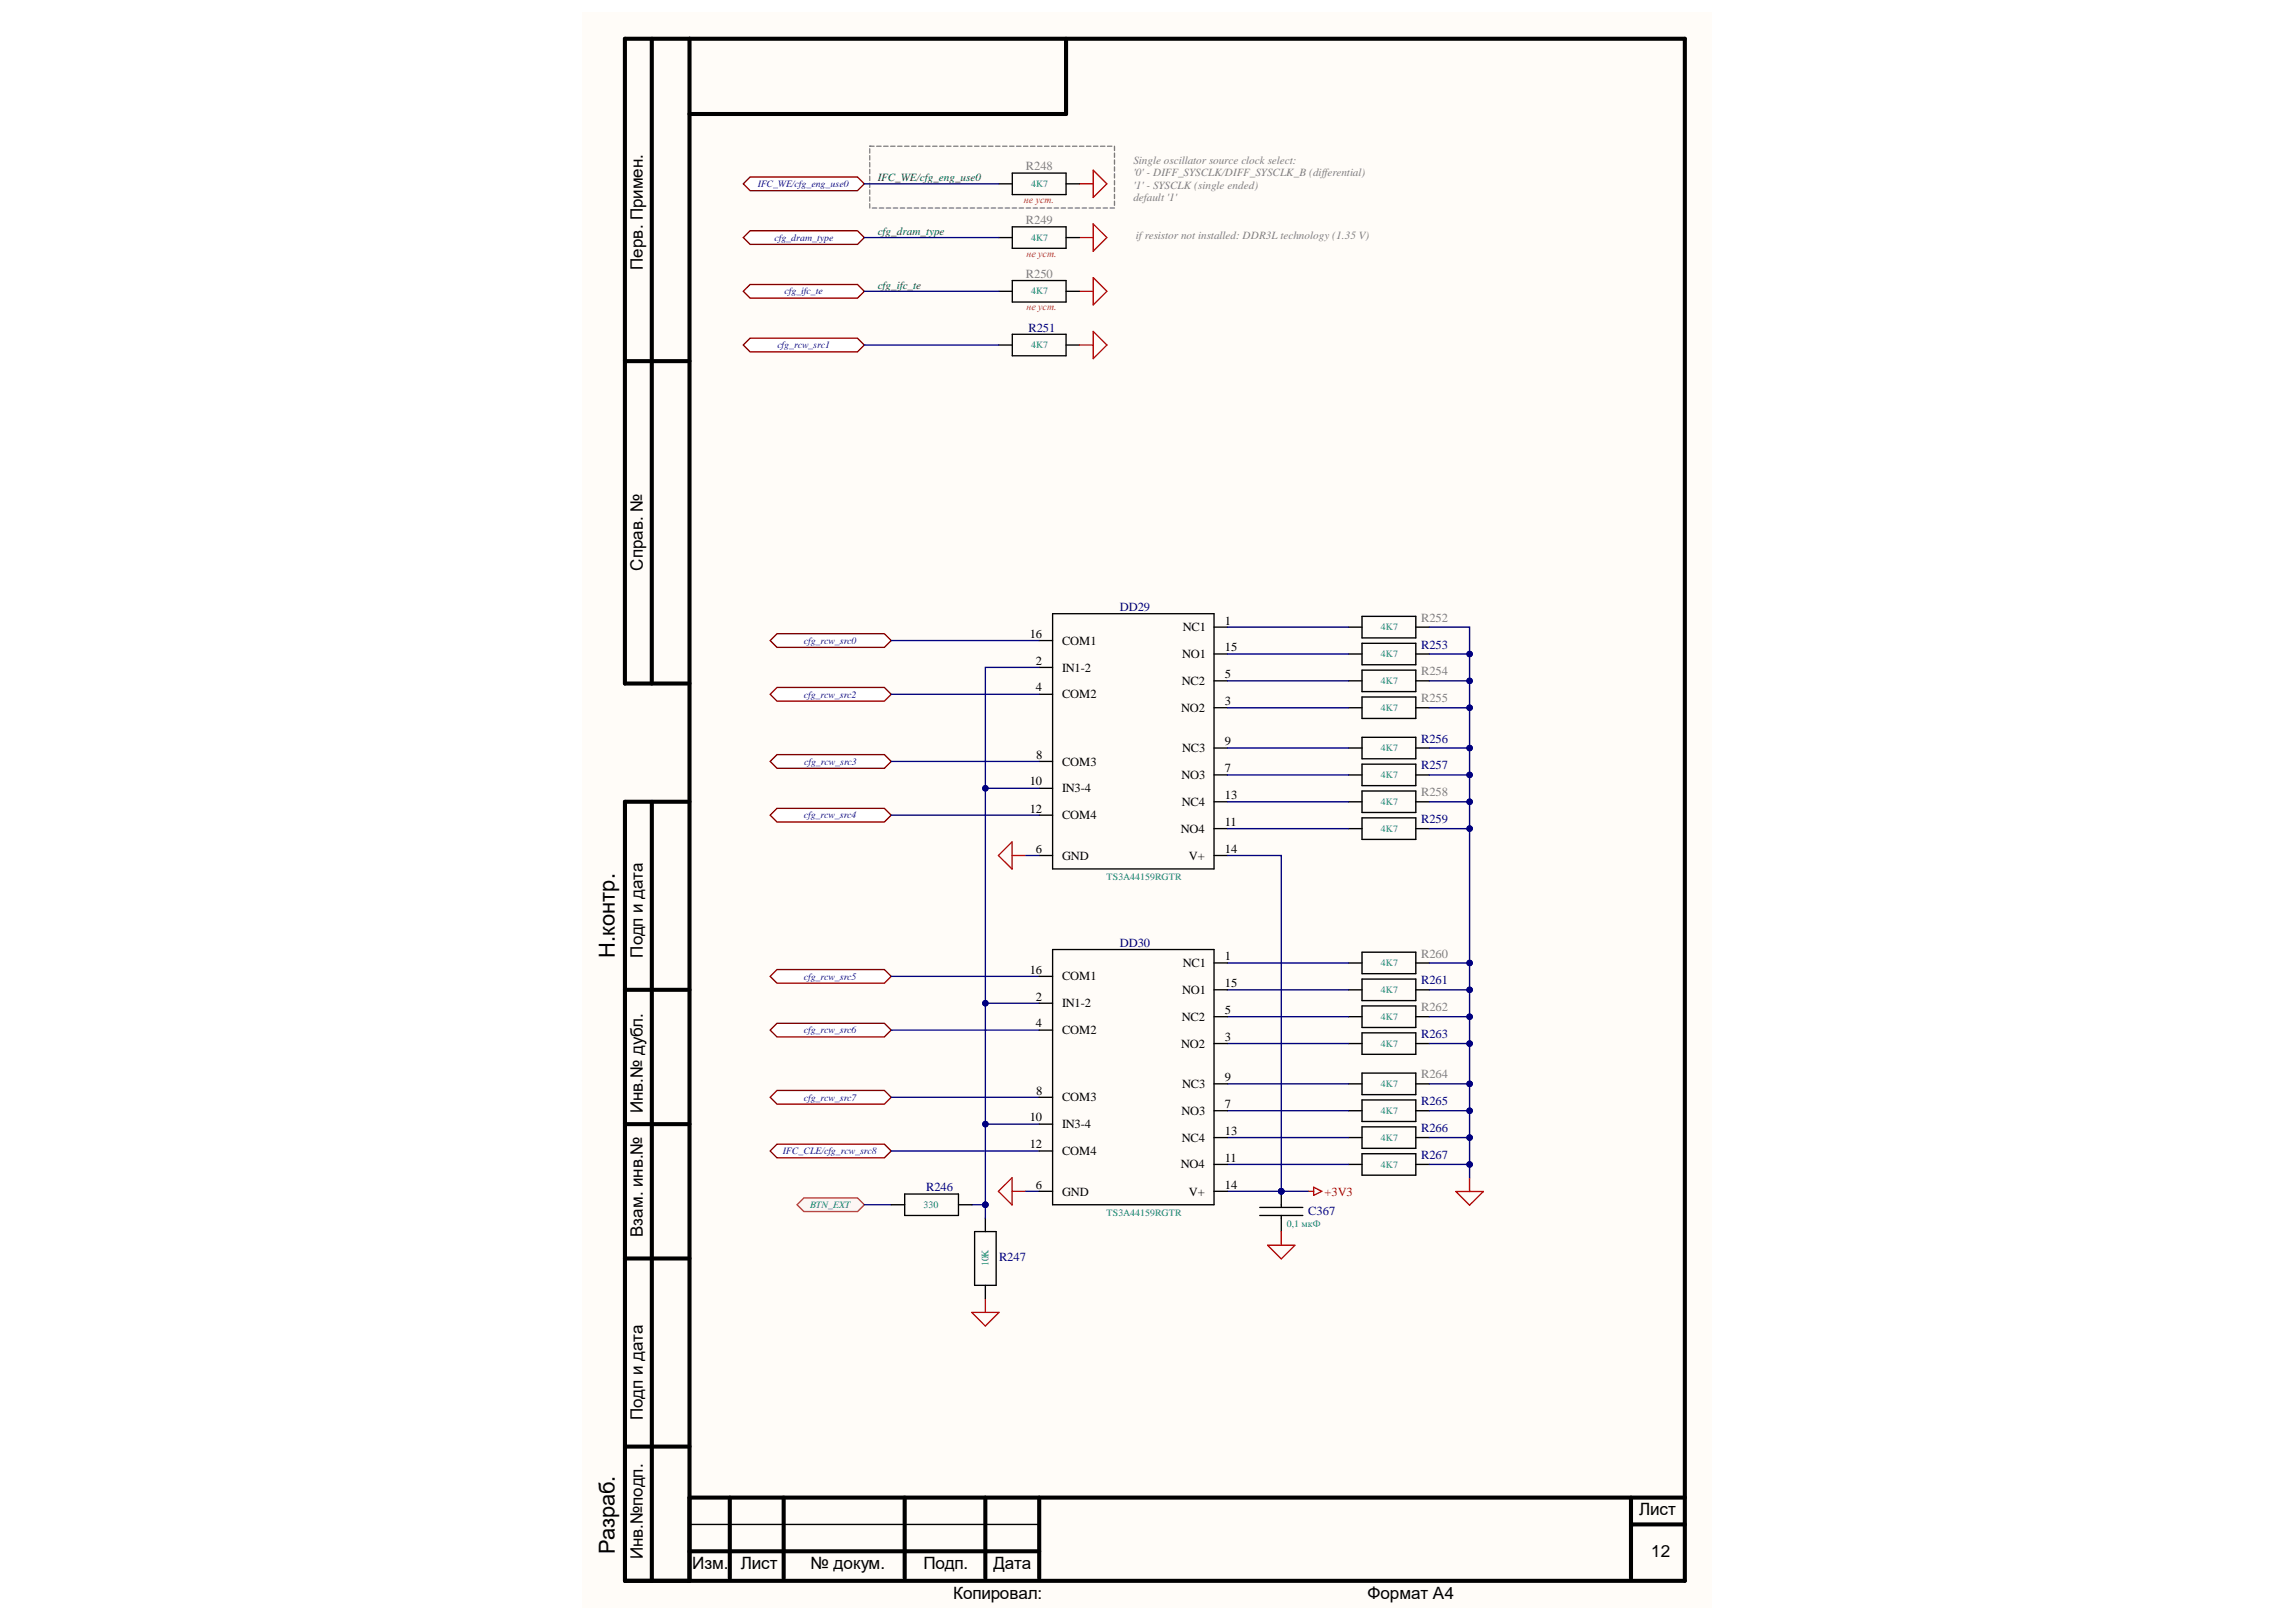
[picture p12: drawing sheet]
<svg xmlns="http://www.w3.org/2000/svg" width="297mm" height="210mm" viewBox="0 0 297 210" stroke-linecap="round" stroke-linejoin="round" font-family="sans-serif">
<defs><g id="words">
<g font-size="2.9">
<text x="79.6" y="123.9" transform="rotate(-90 79.6 123.9)">Н.контр.</text>
<text x="79.6" y="201.1" transform="rotate(-90 79.6 201.1)">Разраб.</text>
</g>
<g font-size="2.2">
<text x="83.1" y="34.9" transform="rotate(-90 83.1 34.9)">Перв. Примен.</text>
<text x="83.1" y="73.8" transform="rotate(-90 83.1 73.8)">Справ. №</text>
<text x="83.1" y="123.9" transform="rotate(-90 83.1 123.9)">Подп и дата</text>
<text x="83.1" y="144.1" transform="rotate(-90 83.1 144.1)">Инв.№ дубл.</text>
<text x="83.1" y="160.1" transform="rotate(-90 83.1 160.1)">Взам. инв.№</text>
<text x="83.1" y="183.7" transform="rotate(-90 83.1 183.7)">Подп и дата</text>
<text x="212.1" y="196.1">Лист</text>
<text x="83.1" y="201.8" transform="rotate(-90 83.1 201.8)">Инв.№подп.</text>
<text x="89.5" y="203">Изм.</text>
<text x="95.8" y="203">Лист</text>
<text x="104.8" y="203">№ докум.</text>
<text x="119.5" y="203">Подп.</text>
<text x="128.5" y="203">Дата</text>
<text x="213.6" y="201.5">12</text>
<text x="123.3" y="206.9">Копировал:</text>
<text x="176.9" y="206.9">Формат А4</text>
</g>
<g font-size="1.6" fill="#808080">
<text x="132.7" y="22.1">R248</text>
<text x="132.7" y="29">R249</text>
<text x="132.7" y="36">R250</text>
<text x="183.8" y="80.4">R252</text>
<text x="183.8" y="87.4">R254</text>
<text x="183.8" y="90.9">R255</text>
<text x="183.8" y="103">R258</text>
<text x="183.8" y="123.9">R260</text>
<text x="183.8" y="130.9">R262</text>
<text x="183.8" y="139.5">R264</text>
</g>
<g font-size="1.6" fill="#000080">
<text x="133" y="42.9">R251</text>
<text x="144.9" y="79">DD29</text>
<text x="183.8" y="83.9">R253</text>
<text x="183.8" y="96.1">R256</text>
<text x="183.8" y="99.6">R257</text>
<text x="183.8" y="106.5">R259</text>
<text x="144.9" y="122.5">DD30</text>
<text x="183.8" y="127.4">R261</text>
<text x="183.8" y="134.3">R263</text>
<text x="183.8" y="143.1">R265</text>
<text x="183.8" y="146.5">R266</text>
<text x="183.8" y="150">R267</text>
<text x="119.8" y="154.2">R246</text>
<text x="169.3" y="157.3">C367</text>
<text x="129.2" y="163.2">R247</text>
</g>
<g font-size="1.6">
<text x="133.2" y="82.6">16</text>
<text x="137.4" y="83.4">COM1</text>
<text x="153" y="81.7">NC1</text>
<text x="158.5" y="80.8">1</text>
<text x="134" y="86">2</text>
<text x="134" y="89.5">4</text>
<text x="137.4" y="86.9">IN1-2</text>
<text x="152.9" y="88.6">NC2</text>
<text x="152.9" y="85.2">NO1</text>
<text x="158.5" y="84.3">15</text>
<text x="158.5" y="87.7">5</text>
<text x="137.4" y="90.4">COM2</text>
<text x="152.8" y="92.1">NO2</text>
<text x="158.5" y="91.2">3</text>
<text x="133.2" y="101.6">10</text>
<text x="134.1" y="98.2">8</text>
<text x="137.4" y="99.1">COM3</text>
<text x="152.8" y="100.8">NO3</text>
<text x="152.9" y="97.3">NC3</text>
<text x="158.5" y="96.5">9</text>
<text x="158.5" y="99.9">7</text>
<text x="133.2" y="105.2">12</text>
<text x="137.4" y="102.5">IN3-4</text>
<text x="137.4" y="106">COM4</text>
<text x="152.8" y="107.8">NO4</text>
<text x="152.9" y="104.3">NC4</text>
<text x="158.5" y="103.4">13</text>
<text x="158.5" y="106.9">11</text>
<text x="134" y="110.4">6</text>
<text x="137.4" y="111.2">GND</text>
<text x="153.8" y="111.2">V+</text>
<text x="158.5" y="110.4">14</text>
<text x="133.2" y="126">16</text>
<text x="153" y="125.1">NC1</text>
<text x="158.5" y="124.3">1</text>
<text x="134" y="129.5">2</text>
<text x="137.4" y="130.4">IN1-2</text>
<text x="137.4" y="126.9">COM1</text>
<text x="152.9" y="128.6">NO1</text>
<text x="158.5" y="127.8">15</text>
<text x="158.5" y="131.2">5</text>
<text x="134" y="133">4</text>
<text x="137.4" y="133.8">COM2</text>
<text x="152.8" y="135.6">NO2</text>
<text x="152.9" y="132.1">NC2</text>
<text x="158.5" y="134.7">3</text>
<text x="134.1" y="141.7">8</text>
<text x="137.4" y="142.5">COM3</text>
<text x="152.9" y="140.8">NC3</text>
<text x="158.5" y="139.9">9</text>
<text x="158.5" y="143.4">7</text>
<text x="133.2" y="145.1">10</text>
<text x="133.2" y="148.6">12</text>
<text x="137.4" y="146">IN3-4</text>
<text x="137.4" y="149.5">COM4</text>
<text x="152.8" y="144.3">NO3</text>
<text x="152.9" y="147.7">NC4</text>
<text x="158.5" y="146.9">13</text>
<text x="134" y="153.8">6</text>
<text x="137.4" y="154.7">GND</text>
<text x="152.8" y="151.2">NO4</text>
<text x="153.8" y="154.7">V+</text>
<text x="158.5" y="150.3">11</text>
<text x="158.5" y="153.8">14</text>
</g>
<text font-size="1.6" fill="#f00" x="171.4" y="154.7">+3V3</text>
<g font-size="1.4" fill="#008000">
<text x="113.6" y="23.5">IFC_WE/cfg_eng_use0</text>
<text x="113.6" y="30.4">cfg_dram_type</text>
<text x="113.6" y="37.4">cfg_ifc_te</text>
</g>
<g font-size="1.4" fill="#808080">
<text x="146.6" y="21.2">Single oscillator source clock select:</text>
<text x="146.6" y="22.8">'0' - DIFF_SYSCLK/DIFF_SYSCLK_B (differential)</text>
<text x="146.6" y="24.4">'1' - SYSCLK (single ended)</text>
<text x="146.6" y="26">default '1'</text>
<text x="147" y="31">ifresistor not installed: DDR3L technology (1.35 V)</text>
</g>
<g font-size="1.3" fill="#00f">
<text x="98" y="24.2">IFC_WE/cfg_eng_use0</text>
<text x="100.2" y="31.2">cfg_dram_type</text>
<text x="101.5" y="38.1">cfg_ifc_te</text>
<text x="100.6" y="45.1">cfg_rcw_src1</text>
<text x="104" y="83.3">cfg_rcw_src0</text>
<text x="104" y="90.3">cfg_rcw_src2</text>
<text x="104" y="98.9">cfg_rcw_src3</text>
<text x="104" y="105.9">cfg_rcw_src4</text>
<text x="104" y="126.8">cfg_rcw_src5</text>
<text x="104" y="133.7">cfg_rcw_src6</text>
<text x="104" y="142.4">cfg_rcw_src7</text>
<text x="101.3" y="149.4">IFC_CLE/cfg_rcw_src8</text>
</g>
<g font-size="1.3" fill="#de4f16">
<text x="132.5" y="26.3">не уст.</text>
<text x="132.8" y="33.2">не уст.</text>
<text x="132.8" y="40.2">не уст.</text>
</g>
<g font-size="1.3" fill="#008080">
<text x="133.4" y="24.2">4K7</text>
<text x="133.4" y="31.1">4K7</text>
<text x="133.4" y="38.1">4K7</text>
<text x="133.4" y="45.1">4K7</text>
<text x="178.6" y="81.6">4K7</text>
<text x="178.6" y="85">4K7</text>
<text x="178.6" y="88.5">4K7</text>
<text x="178.6" y="92">4K7</text>
<text x="178.6" y="97.2">4K7</text>
<text x="178.6" y="100.7">4K7</text>
<text x="178.6" y="104.2">4K7</text>
<text x="178.6" y="107.6">4K7</text>
<text x="143.2" y="113.9">TS3A44159RGTR</text>
<text x="178.6" y="125">4K7</text>
<text x="178.6" y="128.5">4K7</text>
<text x="178.6" y="132">4K7</text>
<text x="178.6" y="135.4">4K7</text>
<text x="178.6" y="140.7">4K7</text>
<text x="178.6" y="144.1">4K7</text>
<text x="178.6" y="147.6">4K7</text>
<text x="178.6" y="151.1">4K7</text>
<text x="104.8" y="156.3">BTN_EXT</text>
<text x="119.5" y="156.3">330</text>
<text x="143.2" y="157.4">TS3A44159RGTR</text>
<text x="166.5" y="158.8">0,1 мкФ</text>
<text x="127.9" y="163.9" transform="rotate(-90 127.9 163.9)">10K</text>
</g>
</g></defs>
<g fill="#fffcf8">
<path d="M75.3 1.5h146.1v206.6h-146.1z" fill-rule="evenodd"/>
<path d="M75.3 1.5h146.1v206.6h-146.1z" fill-rule="evenodd"/>
</g>
<g fill="none" stroke="#000" stroke-width=".53">
<path d="M84.3 5v83.5M89.2 5v199.6M137.9 5v9.8h-48.7M80.8 46.7h8.4M89.2 88.5h-8.4v-83.5h137.2v199.6h-137.1v-100.8h8.3M84.3 103.8v100.8M80.8 128.1h8.4M80.8 145.5h8.4M80.8 162.9h8.4M80.9 187.2h8.3M89.2 193.8h128.8M94.4 193.8v10.4"/>
<path d="M101.4 193.8v10.4M117 193.8v10.4M127.5 193.8v10.4M134.4 193.8v10.4M211 193.8v10.4M211 197.3h7M89.2 200.8h45.2"/>
</g>
<path d="M89.2 197.3h45.2" fill="none" stroke="#000" stroke-width=".18"/>
<path d="M139.7 37.7h1.7M139.7 30.7h1.7M139.7 23.8h1.7M141.4 22l1.8 1.8-1.8 1.8zM141.4 29l1.8 1.7-1.8 1.8zM141.4 35.9l1.8 1.8-1.8 1.8zM125.7 169.8h3.5l-1.7 1.8zM127.5 168.1v1.7" fill="none" stroke="#f00" stroke-width=".17"/>
<path d="M129.2 30.7h1.8M129.2 37.7h1.8M129.2 23.8h1.8M131 29.4h6.9v2.7h-6.9zM131 22.4h6.9v2.8h-6.9zM131 36.3h6.9v2.8h-6.9zM137.9 30.7h1.8M137.9 37.7h1.8M137.9 23.8h1.8M126.1 159.4h2.8v6.9h-2.8zM127.5 157.6v1.8M127.5 166.3v1.8" fill="none" stroke="#000" stroke-width=".17"/>
<g fill="none" stroke="#808080" stroke-width=".17">
<path d="M112.5 18.9h.1M112.5 18.9h.6M112.5 19.3v.5M113.4 18.9h.6M114.3 18.9h.6M115.2 18.9h.6M116.1 18.9h.6M117 18.9h.6M117.9 18.9h.6M118.9 18.9h.5M119.8 18.9h.5M120.7 18.9h.5"/>
<path d="M121.6 18.9h.5M122.5 18.9h.5M123.4 18.9h.5M124.3 18.9h.5M125.2 18.9h.5M126.1 18.9h.6M127 18.9h.6M127.9 18.9h.6M128.8 18.9h.6M129.7 18.9h.6M130.6 18.9h.6M131.5 18.9h.6"/>
<path d="M132.4 18.9h.6M133.3 18.9h.6M134.2 18.9h.6M135.1 18.9h.6M136 18.9h.6M136.9 18.9h.6M137.8 18.9h.6M138.8 18.9h.5M139.7 18.9h.5M140.6 18.9h.5M141.5 18.9h.5M142.4 18.9h.5"/>
<path d="M143.3 18.9h.5M144.2 18.9v.6M144.2 19.8v.6M112.5 20.1v.6M112.5 21v.6M112.5 21.9v.6M112.5 22.8v.6M112.5 23.7v.6M112.5 24.6v.5M112.5 25.5v.5M112.5 26.4v.5M112.9 26.9h.5"/>
<path d="M113.8 26.9h.5M114.7 26.9h.5M115.6 26.9h.5M116.5 26.9h.5M117.4 26.9h.5M118.3 26.9h.6M119.2 26.9h.6M120.1 26.9h.6M121 26.9h.6M121.9 26.9h.6M122.8 26.9h.6M123.7 26.9h.6"/>
<path d="M124.6 26.9h.6M125.5 26.9h.6M126.4 26.9h.6M127.3 26.9h.6M128.2 26.9h.6M129.1 26.9h.6M130 26.9h.6M131 26.9h.5M131.9 26.9h.5M132.8 26.9h.5M133.7 26.9h.5M134.6 26.9h.5"/>
<path d="M135.5 26.9h.5M136.4 26.9h.5M137.3 26.9h.5M138.2 26.9h.6M139.1 26.9h.6M140 26.9h.6M140.9 26.9h.6M141.8 26.9h.6M142.7 26.9h.6M143.6 26.9h.6M144.2 20.7v.6M144.2 21.6v.5"/>
<path d="M144.2 22.5v.5M144.2 23.4v.5M144.2 24.3v.5M144.2 25.1v.6M144.2 26v.6"/>
</g>
<path d="M96.2 23.8l.8-.9h13.9l.9 .9-.9 .9h-13.9z" fill-rule="evenodd" fill="#fff"/>
<path d="M96.2 23.8l.8-.9h13.9l.9 .9-.9 .9h-13.9z" fill="none" stroke="#800000" stroke-width=".17"/>
<path d="M96.2 30.7l.8-.8h13.9l.9 .8-.9 .9h-13.9z" fill-rule="evenodd" fill="#fff"/>
<path d="M96.2 30.7l.8-.8h13.9l.9 .8-.9 .9h-13.9z" fill="none" stroke="#800000" stroke-width=".17"/>
<path d="M96.2 37.7l.8-.9h13.9l.9 .9-.9 .9h-13.9z" fill-rule="evenodd" fill="#fff"/>
<path d="M96.2 37.7l.8-.9h13.9l.9 .9-.9 .9h-13.9z" fill="none" stroke="#800000" stroke-width=".17"/>
<path d="M99.6 126.4l.9-.9h13.9l.9 .9-.9 .8h-13.9z" fill-rule="evenodd" fill="#fff"/>
<path d="M99.6 126.4l.9-.9h13.9l.9 .9-.9 .8h-13.9z" fill="none" stroke="#800000" stroke-width=".17"/>
<path d="M99.6 133.3l.9-.9h13.9l.9 .9-.9 .9h-13.9z" fill-rule="evenodd" fill="#fff"/>
<path d="M99.6 133.3l.9-.9h13.9l.9 .9-.9 .9h-13.9z" fill="none" stroke="#800000" stroke-width=".17"/>
<path d="M100.5 141.1h13.9l.9 .9-.9 .9h-13.9l-.9-.9z" fill-rule="evenodd" fill="#fff"/>
<path d="M100.5 141.1h13.9l.9 .9-.9 .9h-13.9l-.9-.9z" fill="none" stroke="#800000" stroke-width=".17"/>
<path d="M99.6 149l.9-.9h13.9l.9 .9-.9 .8h-13.9z" fill-rule="evenodd" fill="#fff"/>
<path d="M99.6 149l.9-.9h13.9l.9 .9-.9 .8h-13.9z" fill="none" stroke="#800000" stroke-width=".17"/>
<g fill="none" stroke="#000" stroke-width=".18">
<path d="M176.2 79.8h7v2.8h-7zM174.5 81.2h1.7M174.5 84.6h1.7M174.5 88.1h1.7M174.5 91.6h1.7M174.5 96.8h1.7M176.2 83.2h7v2.8h-7zM176.2 86.7h7v2.8h-7zM176.2 90.2h7v2.8h-7zM176.2 95.4h7v2.8h-7zM176.2 98.9h7v2.8h-7zM183.2 81.2h1.7"/>
<path d="M183.2 84.6h1.7M183.2 88.1h1.7M183.2 91.6h1.7M183.2 96.8h1.7M174.5 100.3h1.7M174.5 103.8h1.7M174.5 107.2h1.7M176.2 102.4h7v2.7h-7zM176.2 105.8h7v2.8h-7zM183.2 100.3h1.7M183.2 103.8h1.7M183.2 107.2h1.7"/>
<path d="M174.5 124.6h1.7M174.5 128.1h1.7M174.5 131.6h1.7M174.5 135h1.7M176.2 123.2h7v2.8h-7zM176.2 126.7h7v2.8h-7zM176.2 130.2h7v2.8h-7zM176.2 133.7h7v2.7h-7zM176.2 138.9h7v2.8h-7zM183.2 124.6h1.7M183.2 128.1h1.7M183.2 131.6h1.7"/>
<path d="M183.2 135h1.7M174.5 140.3h1.7M174.5 143.7h1.7M174.5 147.2h1.7M174.5 150.7h1.7M176.2 142.3h7v2.8h-7zM176.2 145.8h7v2.8h-7zM176.2 149.3h7v2.8h-7zM183.2 140.3h1.7M183.2 143.7h1.7M183.2 147.2h1.7M183.2 150.7h1.7"/>
</g>
<path d="M129.2 44.6h1.8M131 43.3h6.9v2.7h-6.9zM137.9 44.6h1.8" fill="none" stroke="#000" stroke-width=".17"/>
<path d="M169.2 154.2h.7M169.9 153.6l1.1 .6-1.1 .5z" fill="none" stroke="#f00" stroke-width=".17"/>
<circle cx="165.8" cy="154.2" r=".35" fill="#000080"/>
<circle cx="165.8" cy="154.2" r=".35" fill="none" stroke="#000080" stroke-width=".13"/>
<path d="M165.8 154.2v1.7M165.8 157.6v1.8" fill="none" stroke="#000" stroke-width=".17"/>
<circle cx="165.8" cy="154.2" r=".35" fill="#000080"/>
<circle cx="165.8" cy="154.2" r=".35" fill="none" stroke="#000080" stroke-width=".13"/>
<path d="M163 157.3h5.5M163 156.3h5.5M165.8 155.9v.4M165.8 157.3v.3" fill="none" stroke="#000" stroke-width=".17"/>
<path d="M129.2 154.2l1.7-1.8v3.5zM130.9 154.2h1.8M165.8 159.4v1.7M164 161.1h3.5l-1.7 1.8z" fill="none" stroke="#f00" stroke-width=".17"/>
<path d="M96.2 44.6l.8-.8h13.9l.9 .8-.9 .9h-13.9z" fill-rule="evenodd" fill="#fff"/>
<path d="M96.2 44.6l.8-.8h13.9l.9 .8-.9 .9h-13.9z" fill="none" stroke="#800000" stroke-width=".17"/>
<path d="M139.7 44.6h1.7M141.4 42.9l1.8 1.7-1.8 1.8z" fill="none" stroke="#f00" stroke-width=".17"/>
<path d="M99.6 82.9l.9-.9h13.9l.9 .9-.9 .9h-13.9z" fill-rule="evenodd" fill="#fff"/>
<path d="M99.6 82.9l.9-.9h13.9l.9 .9-.9 .9h-13.9z" fill="none" stroke="#800000" stroke-width=".17"/>
<path d="M100.5 89h13.9l.9 .8-.9 .9h-13.9l-.9-.9z" fill-rule="evenodd" fill="#fff"/>
<path d="M100.5 89h13.9l.9 .8-.9 .9h-13.9l-.9-.9z" fill="none" stroke="#800000" stroke-width=".17"/>
<path d="M99.6 105.5l.9-.9h13.9l.9 .9-.9 .9h-13.9z" fill-rule="evenodd" fill="#fff"/>
<path d="M99.6 105.5l.9-.9h13.9l.9 .9-.9 .9h-13.9z" fill="none" stroke="#800000" stroke-width=".17"/>
<path d="M99.6 98.5l.9-.8h13.9l.9 .8-.9 .9h-13.9z" fill-rule="evenodd" fill="#fff"/>
<path d="M99.6 98.5l.9-.8h13.9l.9 .8-.9 .9h-13.9z" fill="none" stroke="#800000" stroke-width=".17"/>
<path d="M188.4 154.2h3.5l-1.8 1.8zM190.1 152.4v1.8" fill="none" stroke="#f00" stroke-width=".18"/>
<g fill="none" stroke="#000" stroke-width=".17">
<path d="M136.2 79.4h20.9v33h-20.9zM134.4 86.4h1.8M134.4 82.9h1.8M134.4 89.8h1.8M134.4 98.5h1.8M157.1 81.2h1.7M157.1 84.6h1.7M157.1 88.1h1.7M157.1 91.6h1.7M157.1 96.8h1.7M134.4 102h1.8M134.4 105.5h1.8"/>
<path d="M134.4 110.7h1.8M157.1 100.3h1.7M157.1 103.8h1.7M157.1 107.2h1.7M157.1 110.7h1.7"/>
</g>
<path d="M129.2 110.7l1.7-1.8v3.6zM130.9 110.7h1.8" fill="none" stroke="#f00" stroke-width=".17"/>
<path d="M103.1 155.9l.9-.9h6.9l.9 .9-.9 .9h-6.9z" fill-rule="evenodd" fill="#fef2f5"/>
<path d="M103.1 155.9l.9-.9h6.9l.9 .9-.9 .9h-6.9z" fill="none" stroke="#de4f16" stroke-width=".17"/>
<path d="M111.8 37.7h17.4M111.8 30.7h17.4M111.8 23.8h17.4M115.3 126.4h19.1M115.3 133.3h19.1M115.3 142h19.1M115.3 149h19.1" fill="none" stroke="#000080" stroke-width=".17"/>
<g fill="none" stroke="#000080" stroke-width=".18">
<path d="M158.8 81.2h15.7M158.8 84.6h15.7M158.8 88.1h15.7M158.8 91.6h15.7M158.8 96.8h15.7M184.9 84.6h5.2M158.8 100.3h15.7M158.8 103.8h15.7M158.8 107.2h15.7M158.8 124.6h15.7M158.8 128.1h15.7M158.8 131.6h15.7"/>
<path d="M158.8 135h15.7M158.8 140.3h15.7M158.8 143.7h15.7M158.8 147.2h15.7M158.8 150.7h15.7"/>
</g>
<circle cx="190.1" cy="84.6" r=".35" fill="#000080"/>
<circle cx="190.1" cy="84.6" r=".35" fill="none" stroke="#000080" stroke-width=".13"/>
<path d="M184.9 88.1h5.2" fill="none" stroke="#000080" stroke-width=".18"/>
<circle cx="190.1" cy="88.1" r=".35" fill="#000080"/>
<circle cx="190.1" cy="88.1" r=".35" fill="none" stroke="#000080" stroke-width=".13"/>
<path d="M184.9 91.6h5.2" fill="none" stroke="#000080" stroke-width=".18"/>
<circle cx="190.1" cy="91.6" r=".35" fill="#000080"/>
<circle cx="190.1" cy="91.6" r=".35" fill="none" stroke="#000080" stroke-width=".13"/>
<path d="M184.9 96.8h5.2" fill="none" stroke="#000080" stroke-width=".18"/>
<circle cx="190.1" cy="96.8" r=".35" fill="#000080"/>
<circle cx="190.1" cy="96.8" r=".35" fill="none" stroke="#000080" stroke-width=".13"/>
<path d="M184.9 100.3h5.2" fill="none" stroke="#000080" stroke-width=".18"/>
<circle cx="190.1" cy="100.3" r=".35" fill="#000080"/>
<circle cx="190.1" cy="100.3" r=".35" fill="none" stroke="#000080" stroke-width=".13"/>
<path d="M184.9 103.8h5.2" fill="none" stroke="#000080" stroke-width=".18"/>
<circle cx="190.1" cy="103.8" r=".35" fill="#000080"/>
<circle cx="190.1" cy="103.8" r=".35" fill="none" stroke="#000080" stroke-width=".13"/>
<path d="M184.9 107.2h5.2" fill="none" stroke="#000080" stroke-width=".18"/>
<circle cx="190.1" cy="107.2" r=".35" fill="#000080"/>
<circle cx="190.1" cy="107.2" r=".35" fill="none" stroke="#000080" stroke-width=".13"/>
<path d="M184.9 128.1h5.2" fill="none" stroke="#000080" stroke-width=".18"/>
<circle cx="190.1" cy="128.1" r=".35" fill="#000080"/>
<circle cx="190.1" cy="128.1" r=".35" fill="none" stroke="#000080" stroke-width=".13"/>
<path d="M184.9 131.6h5.2" fill="none" stroke="#000080" stroke-width=".18"/>
<circle cx="190.1" cy="131.6" r=".35" fill="#000080"/>
<circle cx="190.1" cy="131.6" r=".35" fill="none" stroke="#000080" stroke-width=".13"/>
<path d="M184.9 135h5.2" fill="none" stroke="#000080" stroke-width=".18"/>
<circle cx="190.1" cy="135.1" r=".35" fill="#000080"/>
<circle cx="190.1" cy="135.1" r=".35" fill="none" stroke="#000080" stroke-width=".13"/>
<path d="M184.9 140.3h5.2" fill="none" stroke="#000080" stroke-width=".18"/>
<circle cx="190.1" cy="140.3" r=".35" fill="#000080"/>
<circle cx="190.1" cy="140.3" r=".35" fill="none" stroke="#000080" stroke-width=".13"/>
<path d="M184.9 143.7h5.2" fill="none" stroke="#000080" stroke-width=".18"/>
<circle cx="190.1" cy="143.7" r=".35" fill="#000080"/>
<circle cx="190.1" cy="143.7" r=".35" fill="none" stroke="#000080" stroke-width=".13"/>
<path d="M184.9 147.2h5.2" fill="none" stroke="#000080" stroke-width=".18"/>
<circle cx="190.1" cy="147.2" r=".35" fill="#000080"/>
<circle cx="190.1" cy="147.2" r=".35" fill="none" stroke="#000080" stroke-width=".13"/>
<path d="M184.9 150.7h5.2" fill="none" stroke="#000080" stroke-width=".18"/>
<circle cx="190.1" cy="150.7" r=".35" fill="#000080"/>
<circle cx="190.1" cy="150.7" r=".35" fill="none" stroke="#000080" stroke-width=".13"/>
<path d="M158.8 154.2h10.4" fill="none" stroke="#000080" stroke-width=".17"/>
<circle cx="165.8" cy="154.2" r=".35" fill="#000080"/>
<circle cx="165.8" cy="154.2" r=".35" fill="none" stroke="#000080" stroke-width=".13"/>
<path d="M127.5 145.5h6.9M132.7 154.2h1.7" fill="none" stroke="#000080" stroke-width=".17"/>
<circle cx="127.5" cy="145.5" r=".35" fill="#000080"/>
<circle cx="127.5" cy="145.5" r=".35" fill="none" stroke="#000080" stroke-width=".13"/>
<path d="M111.8 44.6h17.4M134.4 129.8h-6.9v26.1" fill="none" stroke="#000080" stroke-width=".17"/>
<circle cx="127.5" cy="129.8" r=".35" fill="#000080"/>
<circle cx="127.5" cy="129.8" r=".35" fill="none" stroke="#000080" stroke-width=".13"/>
<circle cx="127.5" cy="145.5" r=".35" fill="#000080"/>
<circle cx="127.5" cy="145.5" r=".35" fill="none" stroke="#000080" stroke-width=".13"/>
<circle cx="127.5" cy="155.9" r=".35" fill="#000080"/>
<circle cx="127.5" cy="155.9" r=".35" fill="none" stroke="#000080" stroke-width=".13"/>
<path d="M125.7 155.9h1.8" fill="none" stroke="#000080" stroke-width=".17"/>
<circle cx="127.5" cy="155.9" r=".35" fill="#000080"/>
<circle cx="127.5" cy="155.9" r=".35" fill="none" stroke="#000080" stroke-width=".13"/>
<path d="M184.9 124.6h5.2v27.8" fill="none" stroke="#000080" stroke-width=".18"/>
<circle cx="190.1" cy="124.6" r=".35" fill="#000080"/>
<circle cx="190.1" cy="124.6" r=".35" fill="none" stroke="#000080" stroke-width=".13"/>
<circle cx="190.1" cy="128.1" r=".35" fill="#000080"/>
<circle cx="190.1" cy="128.1" r=".35" fill="none" stroke="#000080" stroke-width=".13"/>
<circle cx="190.1" cy="131.6" r=".35" fill="#000080"/>
<circle cx="190.1" cy="131.6" r=".35" fill="none" stroke="#000080" stroke-width=".13"/>
<circle cx="190.1" cy="135.1" r=".35" fill="#000080"/>
<circle cx="190.1" cy="135.1" r=".35" fill="none" stroke="#000080" stroke-width=".13"/>
<circle cx="190.1" cy="140.3" r=".35" fill="#000080"/>
<circle cx="190.1" cy="140.3" r=".35" fill="none" stroke="#000080" stroke-width=".13"/>
<circle cx="190.1" cy="143.7" r=".35" fill="#000080"/>
<circle cx="190.1" cy="143.7" r=".35" fill="none" stroke="#000080" stroke-width=".13"/>
<circle cx="190.1" cy="147.2" r=".35" fill="#000080"/>
<circle cx="190.1" cy="147.2" r=".35" fill="none" stroke="#000080" stroke-width=".13"/>
<circle cx="190.1" cy="150.7" r=".35" fill="#000080"/>
<circle cx="190.1" cy="150.7" r=".35" fill="none" stroke="#000080" stroke-width=".13"/>
<path d="M115.3 82.9h19.1M115.3 89.8h19.1M115.3 98.5h19.1M134.4 86.4h-6.9v43.4M115.3 105.5h19.1M132.7 110.7h1.7" fill="none" stroke="#000080" stroke-width=".17"/>
<circle cx="127.5" cy="129.8" r=".35" fill="#000080"/>
<circle cx="127.5" cy="129.8" r=".35" fill="none" stroke="#000080" stroke-width=".13"/>
<circle cx="127.5" cy="102" r=".35" fill="#000080"/>
<circle cx="127.5" cy="102" r=".35" fill="none" stroke="#000080" stroke-width=".13"/>
<path d="M127.5 102h6.9" fill="none" stroke="#000080" stroke-width=".17"/>
<circle cx="127.5" cy="102" r=".35" fill="#000080"/>
<circle cx="127.5" cy="102" r=".35" fill="none" stroke="#000080" stroke-width=".13"/>
<path d="M158.8 110.7h7v43.5" fill="none" stroke="#000080" stroke-width=".17"/>
<circle cx="165.8" cy="154.2" r=".35" fill="#000080"/>
<circle cx="165.8" cy="154.2" r=".35" fill="none" stroke="#000080" stroke-width=".13"/>
<path d="M184.9 81.2h5.2v43.4" fill="none" stroke="#000080" stroke-width=".18"/>
<circle cx="190.1" cy="84.6" r=".35" fill="#000080"/>
<circle cx="190.1" cy="84.6" r=".35" fill="none" stroke="#000080" stroke-width=".13"/>
<circle cx="190.1" cy="88.1" r=".35" fill="#000080"/>
<circle cx="190.1" cy="88.1" r=".35" fill="none" stroke="#000080" stroke-width=".13"/>
<circle cx="190.1" cy="91.6" r=".35" fill="#000080"/>
<circle cx="190.1" cy="91.6" r=".35" fill="none" stroke="#000080" stroke-width=".13"/>
<circle cx="190.1" cy="96.8" r=".35" fill="#000080"/>
<circle cx="190.1" cy="96.8" r=".35" fill="none" stroke="#000080" stroke-width=".13"/>
<circle cx="190.1" cy="100.3" r=".35" fill="#000080"/>
<circle cx="190.1" cy="100.3" r=".35" fill="none" stroke="#000080" stroke-width=".13"/>
<circle cx="190.1" cy="103.8" r=".35" fill="#000080"/>
<circle cx="190.1" cy="103.8" r=".35" fill="none" stroke="#000080" stroke-width=".13"/>
<circle cx="190.1" cy="107.2" r=".35" fill="#000080"/>
<circle cx="190.1" cy="107.2" r=".35" fill="none" stroke="#000080" stroke-width=".13"/>
<circle cx="190.1" cy="124.6" r=".35" fill="#000080"/>
<circle cx="190.1" cy="124.6" r=".35" fill="none" stroke="#000080" stroke-width=".13"/>
<path d="M111.8 155.9h3.5M127.5 155.9v1.7" fill="none" stroke="#000080" stroke-width=".17"/>
<circle cx="127.5" cy="155.9" r=".35" fill="#000080"/>
<circle cx="127.5" cy="155.9" r=".35" fill="none" stroke="#000080" stroke-width=".13"/>
<g fill="none" stroke="#000" stroke-width=".17">
<path d="M134.4 129.8h1.8M134.4 126.4h1.8M134.4 133.3h1.8M136.2 122.9h20.9v33h-20.9zM157.1 124.6h1.7M157.1 128.1h1.7M157.1 131.6h1.7M157.1 135h1.7M115.3 155.9h1.7M117 154.5h7v2.8h-7zM124 155.9h1.7M134.4 145.5h1.8"/>
<path d="M134.4 142h1.8M134.4 149h1.8M134.4 154.2h1.8M157.1 140.3h1.7M157.1 143.7h1.7M157.1 147.2h1.7M157.1 150.7h1.7M157.1 154.2h1.7"/>
</g>
<use href="#words"/>
</svg>
